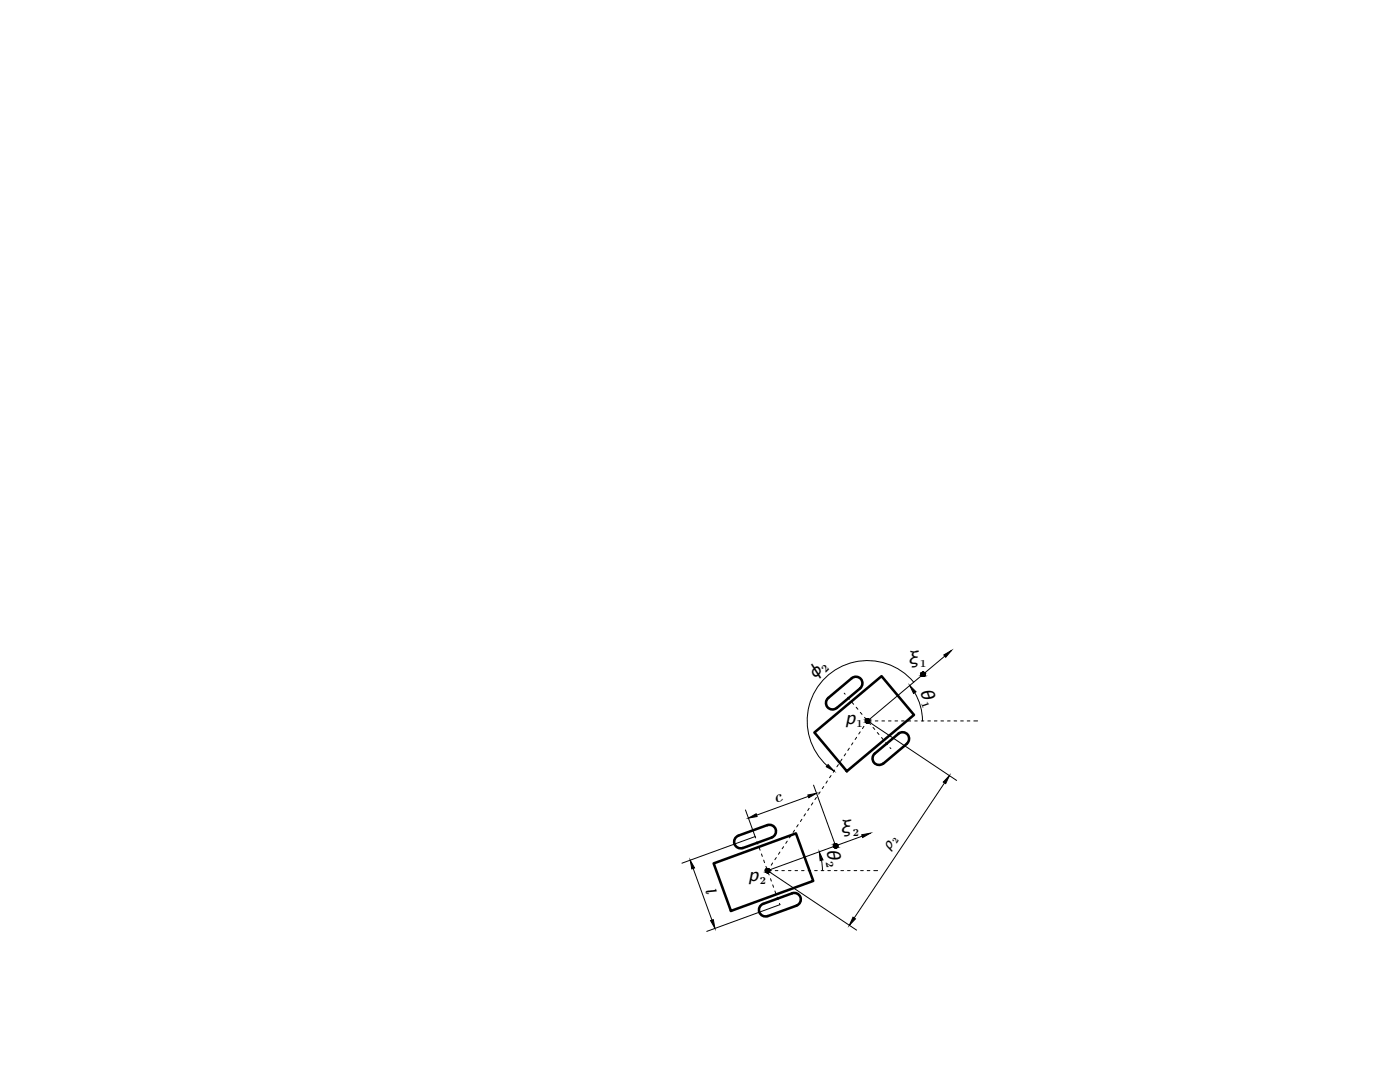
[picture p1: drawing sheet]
<svg xmlns="http://www.w3.org/2000/svg" width="279mm" height="216mm" viewBox="0 0 279 216" stroke-linecap="round" stroke-linejoin="round" font-family="sans-serif">
<defs><g id="words">
<g font-size="3.5">
<text x="162.7" y="135.5" transform="rotate(-44 162.7 135.5)">φ</text>
<text x="181.2" y="132.6">ξ</text>
<text x="183.6" y="137.8" transform="rotate(70 183.6 137.8)">θ</text>
<text x="167.7" y="166.3">ξ</text>
<text x="165" y="169.5" transform="rotate(80 165 169.5)">θ</text>
</g>
<g font-size="3.4">
<text x="168.7" y="144.6">p</text>
<text x="149.3" y="175.9">p</text>
</g>
<g font-size="3.1">
<text x="154.8" y="160.3" transform="rotate(-20 154.8 160.3)">c</text>
<text x="140.7" y="177.6" transform="rotate(70 140.7 177.6)">l</text>
</g>
<text font-size="2.8" x="177.5" y="169.7" transform="rotate(-56 177.5 169.7)">ρ</text>
<g font-size="2.1">
<text x="164.8" y="134.3" transform="rotate(-44 164.8 134.3)">2</text>
<text x="183.6" y="133.2">1</text>
<text x="183.9" y="140.2" transform="rotate(70 183.9 140.2)">1</text>
<text x="170.9" y="145.1">1</text>
<text x="170.2" y="166.9">2</text>
<text x="164.8" y="172.1" transform="rotate(80 164.8 172.1)">2</text>
<text x="151.6" y="176.5">2</text>
</g>
<text font-size="1.7" x="178.9" y="168.5" transform="rotate(-56 178.9 168.5)">2</text>
</g></defs>
<!-- layer: object -->
<path d="M171.7 137.3a1.3 1.3 0 0 0 .1-1.8 1.3 1.3 0 0 0-1.8-.2l-4.7 4a1.3 1.3 0 0 0-.2 1.8 1.3 1.3 0 0 0 1.9 .2M171.7 137.3l-4.7 4M162.5 146.2l13.4-11.3 6.5 7.7-13.4 11.3zM174.6 150.3a1.3 1.3 0 0 0-.2 1.9 1.3 1.3 0 0 0 1.9 .1M179.3 146.4a1.3 1.3 0 0 1 1.8 .2 1.3 1.3 0 0 1-.1 1.8M179.3 146.4l-4.7 4M181 148.4l-4.7 4M142.4 172.3l16.4-6 3.5 9.5-16.4 6zM154 167.1a1.3 1.3 0 0 0 .8-1.7 1.3 1.3 0 0 0-1.7-.7l-5.7 2a1.31 1.31 0 0 0-.8 1.7 1.31 1.31 0 0 0 1.7 .8M154 167.1l-5.7 2.1M158.1 178.2a1.3 1.3 0 0 1 1.6 .8 1.3 1.3 0 0 1-.7 1.7l-5.8 2.1a1.31 1.31 0 0 1-1.7-.8 1.31 1.31 0 0 1 .8-1.7l5.8-2" fill="none" stroke="#000" stroke-width=".51"/>
<!-- layer: annotation -->
<g fill="none" stroke="#000" stroke-width=".2">
<path d="M168.5 138.3l.2 .2M169.2 139.1l.3 .4M162.9 159.1l-.3 .4M163.7 158l-.3 .5M164.4 156.9l-.3 .5M165.1 155.8l-.3 .5M165.9 154.8l-.3 .4M166.6 153.7l-.3 .4M167.3 152.6l-.3 .4M168 151.5l-.3 .4M168.8 150.4l-.3 .4M169.5 149.3l-.3 .4"/>
<path d="M170 140.1l.4 .4M170.2 148.2l-.3 .4M170.9 141.1l.3 .4M171 147.1l-.3 .5M171.7 146l-.3 .5M171.7 142.1l.3 .4M172.4 144.9l-.3 .5M172.5 143.1l.4 .4M173.4 144.2l.3 .4M173.9 143.9h-.8l-.3 .4M174.2 145.1l.4 .4M174.7 143.9h.5"/>
<path d="M175.1 146.2l.3 .4M175.9 147.2l.3 .4M176 143.9h.5M176.8 148.2l.3 .4M177.3 143.9h.5M177.6 149.2l.2 .2M178.6 143.9h.5M179.9 143.9h.5M181.2 143.9h.6M182.6 143.9h.5M183.9 143.9h.5M185.2 143.9h.5"/>
<path d="M186.5 143.9h.5M187.8 143.9h.5M189.1 143.9h.5M190.4 143.9h.5M191.7 143.9h.5M193 143.9h.6M194.3 143.9h.8M150.7 166.9l.1 .3M151.1 167.9l.1 .5M151.5 169.2l.2 .5M152 170.4l.1 .5M152.4 171.6l.2 .5"/>
<path d="M152.9 172.9l.1 .5M153.3 174.1l.2 .5M153.5 173.3l-.3 .4h.7M153.8 175.3l.1 .5M154.2 172.2l-.3 .4M154.2 176.6l.2 .4M154.7 177.8l.1 .5M154.7 173.7h.6M154.9 171.1l-.3 .4M155.1 179l.2 .5M155.7 170l-.3 .5M156 173.7h.5"/>
<path d="M156.4 168.9l-.3 .5M157.1 167.8l-.3 .5M157.3 173.7h.6M157.8 166.7l-.2 .5M158.6 165.7l-.3 .4M158.7 173.7h.5M159.3 164.6l-.3 .4M160 173.7h.5M160 163.5l-.3 .4M160.8 162.4l-.3 .4M161.3 173.7h.5M161.5 161.3l-.3 .4"/>
<path d="M162.2 160.2l-.3 .4M162.6 173.7h.5M163.9 173.7h.5M165.2 173.7h.5M166.5 173.7h.5M167.8 173.7h.6M169.1 173.7h.6M170.4 173.7h.6M171.8 173.7h.5M173.1 173.7h.5M174.4 173.7h.7M155.5 180.3l.2 .2"/>
</g>
<!-- layer: arrow -->
<g fill="#000" stroke="#000" stroke-width=".2">
<path d="M181.6 136.8l1.2 1.2-.5 .4zM188.4 130.7l1.5-.9-1.2 1.4zM161.2 158.6l1.8-.3-1.6 .9zM165.3 152.6l1.1 1.2-1.5-.8zM189.5 154.8l-.8 1.6-.5-.4zM137.7 171.6l.9 1.6-.5 .2zM149.4 163.2l1.5-.8 .2 .5zM163.5 170l.7 1.6-.5 .1zM172 166.6l1.7-.3-1.5 .8zM141.8 183.7l.6-.2 .3 1.7zM170.2 183l.5 .4-1.2 1.2z"/>
<path d="M184.2 134.1h.1zM184.1 134.1h.2z"/>
<path d="M184.1 134.1l.3 .1zM184 134.2h.4z"/>
<path d="M184.1 135h.2zM184.1 135h.2z"/>
<path d="M184 134.2h.5zM184 134.2h.5z"/>
<path d="M184 134.9h.4zM184 134.9l.3 .1z"/>
<path d="M184 134.2h.5zM183.9 134.2h.6z"/>
<path d="M184 134.9h.5zM184 134.9h.4z"/>
<path d="M183.9 134.2l.7 .1zM183.9 134.2l.7 .1z"/>
<path d="M183.9 134.8h.6zM183.9 134.8l.6 .1z"/>
<path d="M183.8 134.3l.8 .1zM183.8 134.3l.8 .1z"/>
<path d="M183.8 134.8h.8zM183.8 134.8h.7z"/>
<path d="M183.8 134.4l.9 .1zM183.8 134.4l.9 .1z"/>
<path d="M183.8 134.7h.8zM183.8 134.7l.8 .1z"/>
<path d="M183.8 134.5h.9zM183.8 134.5h.9z"/>
<path d="M183.8 134.5l.9 .1zM183.8 134.5l.9 .1z"/>
<path d="M183.8 134.6h.9zM183.8 134.6l.8 .1z"/>
<path d="M173.1 143.4h.2zM173 143.4h.3z"/>
<path d="M173 143.4l.3 .1zM172.9 143.5h.4z"/>
<path d="M173 144.3h.3zM173 144.3h.2z"/>
<path d="M172.9 143.5h.5zM172.9 143.5h.5z"/>
<path d="M172.9 144.2h.4zM172.9 144.2l.4 .1z"/>
<path d="M172.9 143.5l.6 .1zM172.9 143.5l.6 .1z"/>
<path d="M172.9 144.2h.5zM172.9 144.2h.4z"/>
<path d="M172.8 143.6h.7zM172.8 143.6h.7z"/>
<path d="M172.8 144.1h.7zM172.8 144.1l.6 .1z"/>
<path d="M172.8 143.6l.7 .1zM172.8 143.6l.7 .1z"/>
<path d="M172.8 144.1h.7zM172.8 144.1h.7z"/>
<path d="M172.7 143.7l.9 .1zM172.7 143.7l.9 .1z"/>
<path d="M172.7 144h.8zM172.7 144l.8 .1z"/>
<path d="M172.7 143.8l.9 .1zM172.7 143.8l.9 .1z"/>
<path d="M172.7 143.9h.9zM172.7 143.9l.8 .1z"/>
<path d="M172.7 143.9h.9zM172.7 143.9h.9z"/>
<path d="M153.1 173.3h.2zM153 173.3h.3z"/>
<path d="M153 173.3h.4zM153 173.3h.4z"/>
<path d="M153 174.1h.3zM153 174.1l.2 .1z"/>
<path d="M153 173.3l.4 .1zM152.9 173.4h.5z"/>
<path d="M153 174.1h.4zM153 174.1h.3z"/>
<path d="M152.9 173.4h.6zM152.9 173.4h.6z"/>
<path d="M152.9 174.1h.5zM152.9 174.1h.5z"/>
<path d="M152.9 173.4l.7 .1zM152.9 173.4l.7 .1z"/>
<path d="M152.9 174h.6zM152.9 174l.5 .1z"/>
<path d="M152.8 173.5l.8 .1zM152.8 173.5l.8 .1z"/>
<path d="M152.8 174h.8zM152.8 174h.7z"/>
<path d="M152.8 173.6h.8zM152.8 173.6h.8z"/>
<path d="M152.8 173.9h.8zM152.8 173.9l.8 .1z"/>
<path d="M152.8 173.6l.8 .1zM152.8 173.6l.8 .1z"/>
<path d="M152.8 173.8h.8zM152.8 173.8l.8 .1z"/>
<path d="M152.7 173.7h.9zM152.7 173.7l.9 .1z"/>
<path d="M166.7 168.3l.2 .1zM166.7 168.4h.2z"/>
<path d="M166.7 168.4h.3zM166.6 168.4h.4z"/>
<path d="M166.7 169.2h.2zM166.7 169.2h.1z"/>
<path d="M166.6 168.4h.4zM166.5 168.4h.5z"/>
<path d="M166.6 169.2h.4zM166.6 169.2h.3z"/>
<path d="M166.5 168.4l.6 .1zM166.5 168.4l.6 .1z"/>
<path d="M166.5 169.1h.5zM166.5 169.1l.5 .1z"/>
<path d="M166.4 168.5l.7 .1zM166.4 168.5l.7 .1z"/>
<path d="M166.4 169.1h.7zM166.4 169.1h.6z"/>
<path d="M166.4 168.6h.8zM166.4 168.6h.8z"/>
<path d="M166.4 169h.7zM166.4 169l.7 .1z"/>
<path d="M166.4 168.6l.8 .1zM166.4 168.6l.8 .1z"/>
<path d="M166.4 168.9h.8zM166.4 168.9l.7 .1z"/>
<path d="M166.3 168.7l.9 .1zM166.3 168.7l.9 .1z"/>
<path d="M166.3 168.8l.9 .1zM166.3 168.8l.9 .1z"/>
<path d="M166.3 168.9h.9zM166.3 168.9h.9z"/>
</g>
<g fill="none" stroke="#000" stroke-width=".2">
<path d="M182.3 136.1a12 12 0 0 0-17.5-.9 12 12 0 0 0 .3 17.6M182.5 138.2a11 11 0 0 1 1.6 5.6M188.5 130.9l-15.4 13 17.8 11.8M161.3 158.9l-10.3 3.8M162.4 156.7l4.4 12.1M188.5 156.2l-18 27M138.3 173.3l3.8 10.3M148.8 161.6l1.9 5.3-14.6 5.3M163.9 171.6l.2 2.1M172.1 166.8l-18.9 6.9 17.8 11.9M155.7 180.5l-14.7 5.4"/>
<circle cx="184.2" cy="134.5" r=".43"/>
<circle cx="173.1" cy="143.8" r=".43"/>
<circle cx="153.2" cy="173.7" r=".43"/>
<circle cx="166.8" cy="168.8" r=".43"/>
</g>
<use href="#words"/>
</svg>
